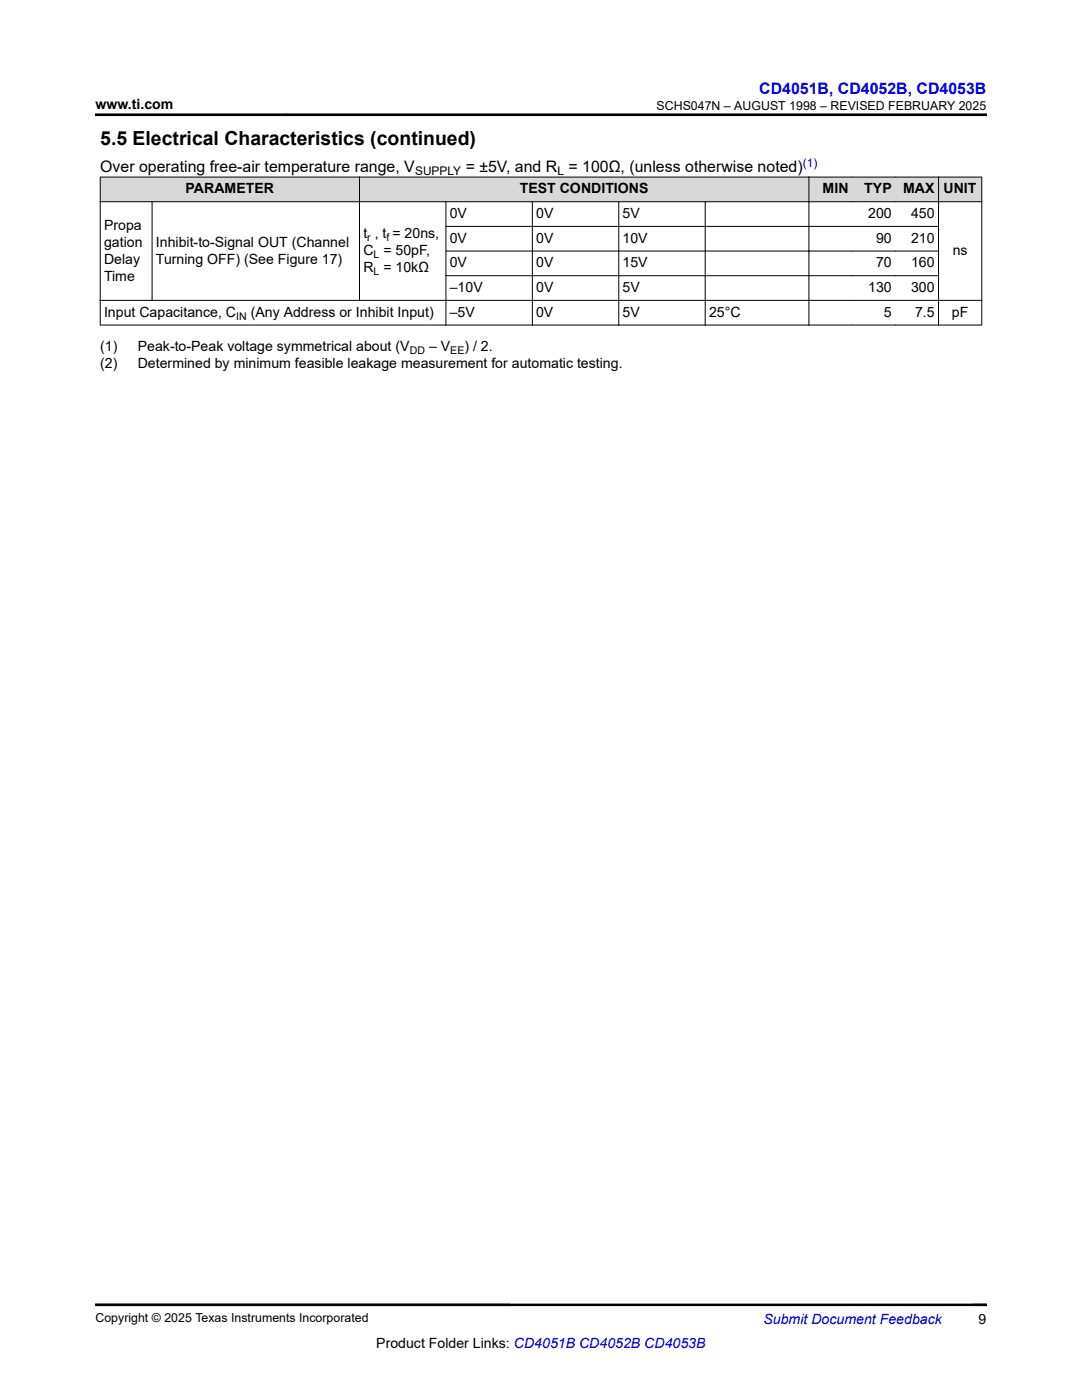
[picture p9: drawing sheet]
<svg xmlns="http://www.w3.org/2000/svg" width="216mm" height="279mm" viewBox="0 0 216 279" stroke-linecap="round" stroke-linejoin="round" font-family="sans-serif">
<defs><g id="words">
<text font-size="3.9" x="20" y="28.8">5.5 Electrical Characteristics (continued)</text>
<text font-size="3.2" fill="#00f" x="151.5" y="18.7">CD4051B, CD4052B, CD4053B</text>
<g font-size="3.2">
<text x="20" y="34.3">Over operating free-air temperature range, V</text>
<text x="92.9" y="34.3">= ±5V, and R</text>
<text x="113.4" y="34.3">= 100Ω, (unless otherwise noted)</text>
</g>
<g font-size="2.8">
<text x="19" y="21.8">www.ti.com</text>
<text x="37" y="38.6">PARAMETER</text>
<text x="103.7" y="38.6">TEST CONDITIONS</text>
<text x="164.2" y="38.6">MIN</text>
<text x="172.5" y="38.6">TYP</text>
<text x="180.2" y="38.6">MAX UNIT</text>
<text x="20.8" y="45.8">Propa</text>
<text x="72.5" y="47.5">t , t = 20ns,</text>
<text x="89.7" y="43.5">0V</text>
<text x="107" y="43.5">0V</text>
<text x="124.2" y="43.5">5V</text>
<text x="173.2" y="43.5">200</text>
<text x="181.8" y="43.5">450</text>
<text x="20.8" y="49.2">gation</text>
<text x="20.8" y="52.6">Delay</text>
<text x="31.1" y="49.2">Inhibit-to-Signal OUT (Channel</text>
<text x="31.1" y="52.6">Turning OFF) (See Figure 17)</text>
<text x="72.5" y="50.9">C = 50pF,</text>
<text x="89.7" y="48.5">0V</text>
<text x="89.7" y="53.4">0V</text>
<text x="107" y="48.5">0V</text>
<text x="107" y="53.4">0V</text>
<text x="124.2" y="48.5">10V</text>
<text x="124.2" y="53.4">15V</text>
<text x="174.8" y="48.5">90</text>
<text x="174.8" y="53.4">70</text>
<text x="181.8" y="48.5">210</text>
<text x="181.8" y="53.4">160</text>
<text x="190.1" y="50.9">ns</text>
<text x="20.8" y="56">Time</text>
<text x="72.5" y="54.3">R = 10kΩ</text>
<text x="89.7" y="58.3">–10V</text>
<text x="107" y="58.3">0V</text>
<text x="124.2" y="58.3">5V</text>
<text x="173.2" y="58.3">130</text>
<text x="181.8" y="58.3">300</text>
<text x="20.8" y="63.2">Input Capacitance, C</text>
<text x="50" y="63.2">(Any Address or Inhibit Input)</text>
<text x="89.7" y="63.2">–5V</text>
<text x="107" y="63.2">0V</text>
<text x="124.2" y="63.2">5V</text>
<text x="141.5" y="63.2">25°C</text>
<text x="176.4" y="63.2">5</text>
<text x="182.6" y="63.2">7.5</text>
<text x="189.9" y="63.2">pF</text>
<text x="20" y="70">(1)</text>
<text x="27.5" y="70">Peak-to-Peak voltage symmetrical about (V</text>
<text x="85.6" y="70">– V</text>
<text x="92.7" y="70">) / 2.</text>
<text x="20" y="73.4">(2)</text>
<text x="27.5" y="73.4">Determined by minimum feasible leakage measurement for automatic testing.</text>
<text x="75.1" y="269">Product Folder Links: CD4051B CD4052B CD4053B</text>
<text x="195.3" y="264.2">9</text>
</g>
<text font-size="2.8" fill="#00f" x="152.4" y="264.2">Submit Document Feedback</text>
<g font-size="2.5">
<text x="131" y="21.9">SCHS047N – AUGUST 1998 – REVISED FEBRUARY 2025</text>
<text x="19" y="263.9">Copyright © 2025 Texas Instruments Incorporated</text>
</g>
<g font-size="2.4">
<text x="82.8" y="34.9">SUPPLY</text>
<text x="111.2" y="34.9">L</text>
</g>
<text font-size="2.4" fill="#00f" x="160.2" y="33.2">(1)</text>
<g font-size="2.1">
<text x="73.3" y="48.1">r</text>
<text x="74.5" y="51.5">L</text>
<text x="77.1" y="48.1">f</text>
<text x="74.5" y="54.9">L</text>
<text x="47.1" y="63.8">IN</text>
<text x="81.8" y="70.6">DD</text>
<text x="89.9" y="70.6">EE</text>
</g>
</g></defs>
<g fill="#d8d8d8">
<path d="M20 35.3h175.9v5h-175.9z" fill-rule="evenodd"/>
<path d="M20.1 35.4h51.6v4.8h-51.6z" fill-rule="evenodd"/>
<path d="M71.8 35.4h89.5v4.8h-89.5z" fill-rule="evenodd"/>
<path d="M161.5 35.4h8.5v4.8h-8.5z" fill-rule="evenodd"/>
<path d="M170 35.4h8.7v4.8h-8.7z" fill-rule="evenodd"/>
<path d="M178.7 35.4h8.5v4.8h-8.5z" fill-rule="evenodd"/>
<path d="M187.3 35.4h8.5v4.8h-8.5z" fill-rule="evenodd"/>
</g>
<g fill="none" stroke="#000" stroke-width=".2">
<path d="M19.9 35.3h176.1M20 35.3v29.6M71.7 35.3v24.7M161.4 35.3v29.6M187.3 35.3v29.6M195.9 35.3v29.6M19.9 40.3h176.1M19.9 59.9h176.1M30.3 40.3v19.7M89 40.3v24.6M89 45.2h98.3M89 50.1h98.3"/>
<path d="M89 55h98.3M106.2 40.3v24.6M123.5 40.3v24.6M140.7 40.3v24.6M19.9 64.9h176.1"/>
</g>
<path d="M19 22.9h177.8M19 260.4h177.8" fill="none" stroke="#000" stroke-width=".53"/>
<use href="#words"/>
</svg>
